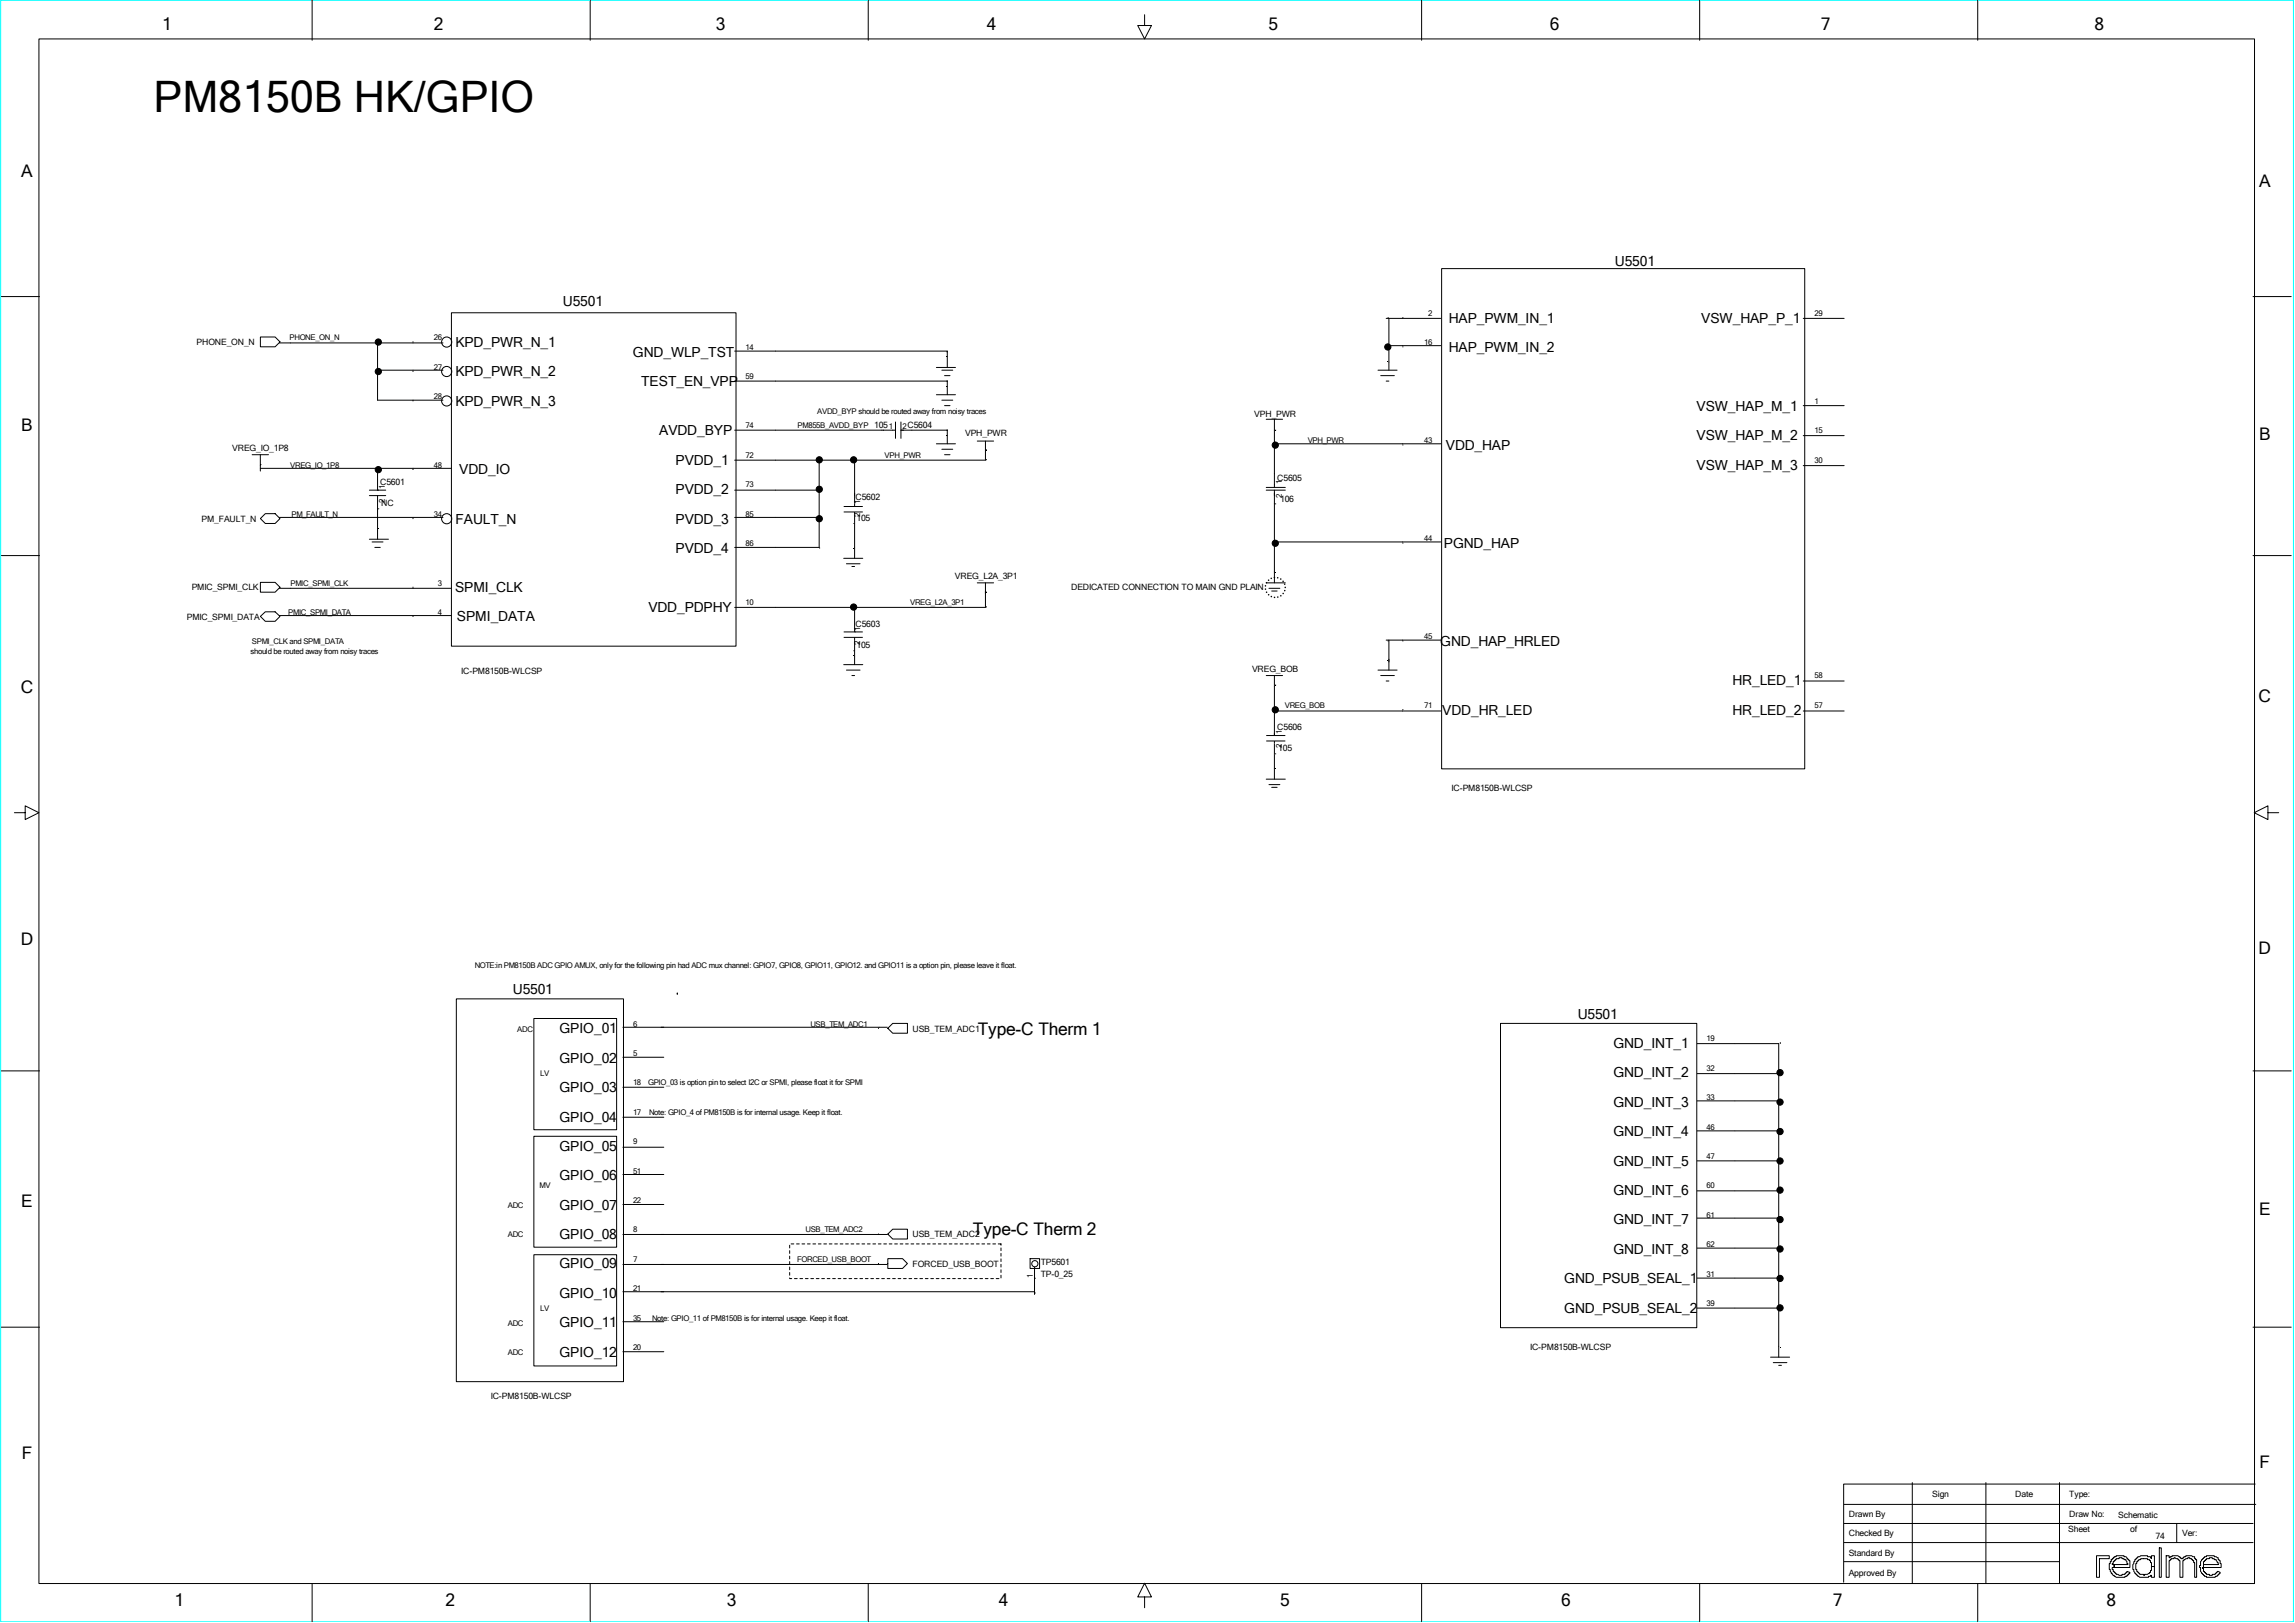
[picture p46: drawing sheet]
<svg xmlns="http://www.w3.org/2000/svg" width="297mm" height="210mm" viewBox="0 0 297 210" stroke-linecap="round" stroke-linejoin="round" font-family="sans-serif">
<defs><g id="words">
<text font-size="5.6" x="19.9" y="14.5">PM8150B HK/GPIO</text>
<g font-size="2.2">
<text x="21" y="3.8">1</text>
<text x="56.1" y="3.8">2</text>
<text x="92.6" y="3.8">3</text>
<text x="127.7" y="3.8">4</text>
<text x="164.2" y="3.8">5</text>
<text x="200.6" y="3.8">6</text>
<text x="235.7" y="3.8">7</text>
<text x="271" y="3.8">8</text>
<text x="2.8" y="23">A</text>
<text x="292.4" y="24.1">A</text>
<text x="2.8" y="55.8">B</text>
<text x="292.4" y="56.9">B</text>
<text x="2.7" y="89.7">C</text>
<text x="292.3" y="90.8">C</text>
<text x="2.7" y="122.3">D</text>
<text x="292.3" y="123.4">D</text>
<text x="126.5" y="133.9">Type-C Therm 1</text>
<text x="2.8" y="156.1">E</text>
<text x="125.9" y="159.9">Type-C Therm 2</text>
<text x="292.4" y="157.3">E</text>
<text x="2.8" y="188.8">F</text>
<text x="292.4" y="189.9">F</text>
<text x="22.6" y="207.8">1</text>
<text x="57.7" y="207.8">2</text>
<text x="94.1" y="207.8">3</text>
<text x="129.3" y="207.8">4</text>
<text x="165.7" y="207.8">5</text>
<text x="202" y="207.8">6</text>
<text x="237.2" y="207.8">7</text>
<text x="272.6" y="207.8">8</text>
</g>
<g font-size="1.8">
<text x="209" y="34.4">U5501</text>
<text x="72.9" y="39.6">U5501</text>
<text x="187.5" y="41.7">HAP_PWM_IN_1</text>
<text x="220.2" y="41.7">VSW_HAP_P_1</text>
<text x="58.9" y="44.9">KPD_PWR_N_1</text>
<text x="81.9" y="46.1">GND_WLP_TST</text>
<text x="187.5" y="45.5">HAP_PWM_IN_2</text>
<text x="58.9" y="48.7">KPD_PWR_N_2</text>
<text x="58.9" y="52.5">KPD_PWR_N_3</text>
<text x="83" y="50">TEST_EN_VPP</text>
<text x="219.5" y="53.1">VSW_HAP_M_1</text>
<text x="85.3" y="56.3">AVDD_BYP</text>
<text x="187.1" y="58.2">VDD_HAP</text>
<text x="219.5" y="56.9">VSW_HAP_M_2</text>
<text x="59.4" y="61.4">VDD_IO</text>
<text x="87.4" y="60.1">PVDD_1</text>
<text x="87.4" y="63.9">PVDD_2</text>
<text x="219.5" y="60.8">VSW_HAP_M_3</text>
<text x="58.9" y="67.7">FAULT_N</text>
<text x="87.4" y="67.7">PVDD_3</text>
<text x="87.4" y="71.5">PVDD_4</text>
<text x="186.9" y="70.9">PGND_HAP</text>
<text x="58.9" y="76.6">SPMI_CLK</text>
<text x="59.1" y="80.4">SPMI_DATA</text>
<text x="83.9" y="79.2">VDD_PDPHY</text>
<text x="186.4" y="83.6">GND_HAP_HRLED</text>
<text x="224.2" y="88.6">HR_LED_1</text>
<text x="186.6" y="92.5">VDD_HR_LED</text>
<text x="224.2" y="92.5">HR_LED_2</text>
<text x="66.4" y="128.6">U5501</text>
<text x="204.2" y="131.9">U5501</text>
<text x="72.4" y="133.7">GPIO_01</text>
<text x="72.4" y="137.5">GPIO_02</text>
<text x="208.8" y="135.6">GND_INT_1</text>
<text x="72.4" y="141.3">GPIO_03</text>
<text x="208.8" y="139.4">GND_INT_2</text>
<text x="208.8" y="143.2">GND_INT_3</text>
<text x="72.4" y="145.1">GPIO_04</text>
<text x="72.4" y="148.9">GPIO_05</text>
<text x="208.8" y="147">GND_INT_4</text>
<text x="72.4" y="152.7">GPIO_06</text>
<text x="208.8" y="150.8">GND_INT_5</text>
<text x="208.8" y="154.6">GND_INT_6</text>
<text x="72.4" y="156.5">GPIO_07</text>
<text x="72.4" y="160.3">GPIO_08</text>
<text x="208.8" y="158.4">GND_INT_7</text>
<text x="72.4" y="164.1">GPIO_09</text>
<text x="72.4" y="167.9">GPIO_10</text>
<text x="202.4" y="166">GND_PSUB_SEAL_1</text>
<text x="208.8" y="162.2">GND_INT_8</text>
<text x="72.4" y="171.7">GPIO_11</text>
<text x="202.4" y="169.8">GND_PSUB_SEAL_2</text>
<text x="72.4" y="175.6">GPIO_12</text>
</g>
<g font-size="1.1">
<text x="25.4" y="44.6">PHONE_ON_N</text>
<text x="162.3" y="53.9">VPH_PWR</text>
<text x="30.1" y="58.4">VREG_IO_1P8</text>
<text x="124.9" y="56.5">VPH_PWR</text>
<text x="49.2" y="62.8">C5601</text>
<text x="49.3" y="65.5">NC</text>
<text x="110.7" y="64.7">C5602</text>
<text x="165.3" y="62.2">C5605</text>
<text x="165.7" y="65">106</text>
<text x="26.1" y="67.5">PM_FAULT_N</text>
<text x="110.8" y="67.4">105</text>
<text x="24.8" y="76.4">PMIC_SPMI_CLK</text>
<text x="123.6" y="74.9">VREG_L2A_3P1</text>
<text x="138.6" y="76.4">DEDICATED CONNECTION TO MAIN GND PLAIN</text>
<text x="24.2" y="80.2">PMIC_SPMI_DATA</text>
<text x="110.7" y="81.2">C5603</text>
<text x="110.8" y="83.8">105</text>
<text x="59.7" y="87.2">IC-PM8150B-WLCSP</text>
<text x="162" y="86.9">VREG_BOB</text>
<text x="165.3" y="94.5">C5606</text>
<text x="165.4" y="97.2">105</text>
<text x="187.9" y="102.4">IC-PM8150B-WLCSP</text>
<text x="118.1" y="133.5">USB_TEM_ADC1</text>
<text x="118.1" y="160.1">USB_TEM_ADC2</text>
<text x="118.1" y="163.9">FORCED_USB_BOOT</text>
<text x="134.7" y="163.7">TP5601</text>
<text x="134.7" y="165.2">TP-0_25</text>
<text x="198" y="174.7">IC-PM8150B-WLCSP</text>
<text x="63.5" y="181.1">IC-PM8150B-WLCSP</text>
<text x="239.3" y="196.3">Drawn By</text>
<text x="250" y="193.7">Sign</text>
<text x="260.8" y="193.7">Date</text>
<text x="267.8" y="193.7">Type:</text>
<text x="267.8" y="196.3">Draw No:</text>
<text x="274.1" y="196.4">Schematic</text>
<text x="239.3" y="198.8">Checked By</text>
<text x="239.3" y="201.3">Standard By</text>
<text x="239.3" y="203.9">Approved By</text>
<text x="267.7" y="198.3">Sheet</text>
<text x="275.7" y="198.3">of</text>
<text x="279" y="199.2">74</text>
<text x="282.4" y="198.8">Ver:</text>
</g>
<g font-size="1">
<text x="184.8" y="40.9">2</text>
<text x="234.8" y="40.9">29</text>
<text x="37.5" y="44">PHONE_ON_N</text>
<text x="56.1" y="47.8">27</text>
<text x="56.1" y="44">26</text>
<text x="96.5" y="45.3">14</text>
<text x="184.3" y="44.6">16</text>
<text x="56.1" y="51.6">28</text>
<text x="96.5" y="49.1">59</text>
<text x="105.8" y="53.5">AVDD_BYP should be routed away from noisy traces</text>
<text x="234.8" y="52.3">1</text>
<text x="96.5" y="59.2">72</text>
<text x="96.5" y="55.4">74</text>
<text x="103.2" y="55.4">PM855B_AVDD_BYP 1051</text>
<text x="114.5" y="59.2">VPH_PWR</text>
<text x="116.8" y="55.6">2C5604</text>
<text x="169.2" y="57.3">VPH_PWR</text>
<text x="184.3" y="57.3">43</text>
<text x="234.8" y="59.9">30</text>
<text x="234.8" y="56.1">15</text>
<text x="37.6" y="60.5">VREG_IO_1P8</text>
<text x="49.8" y="65" transform="rotate(-90 49.8 65)">2</text>
<text x="49.8" y="63.3" transform="rotate(-90 49.8 63.3)">1</text>
<text x="56.1" y="60.5">48</text>
<text x="96.5" y="63.1">73</text>
<text x="111.3" y="65.2" transform="rotate(-90 111.3 65.2)">1</text>
<text x="165.9" y="64.4" transform="rotate(-90 165.9 64.4)">2</text>
<text x="165.9" y="62.7" transform="rotate(-90 165.9 62.7)">1</text>
<text x="37.7" y="66.9">PM_FAULT_N</text>
<text x="56.1" y="66.9">34</text>
<text x="96.5" y="70.7">86</text>
<text x="96.5" y="66.9">85</text>
<text x="111.3" y="67" transform="rotate(-90 111.3 67)">2</text>
<text x="184.3" y="70">44</text>
<text x="37.6" y="75.8">PMIC_SPMI_CLK</text>
<text x="56.7" y="75.8">3</text>
<text x="32.6" y="83.3">SPMI_CLK and SPMI_DATA</text>
<text x="37.3" y="79.5">PMIC_SPMI_DATA</text>
<text x="56.7" y="79.5">4</text>
<text x="96.5" y="78.3">10</text>
<text x="111.3" y="83.4" transform="rotate(-90 111.3 83.4)">2</text>
<text x="111.3" y="81.7" transform="rotate(-90 111.3 81.7)">1</text>
<text x="117.8" y="78.3">VREG_L2A_3P1</text>
<text x="184.3" y="82.7">45</text>
<text x="32.4" y="84.6">should be routed away from noisy traces</text>
<text x="234.8" y="87.8">58</text>
<text x="165.9" y="95" transform="rotate(-90 165.9 95)">1</text>
<text x="166.3" y="91.6">VREG_BOB</text>
<text x="184.3" y="91.6">71</text>
<text x="234.8" y="91.6">57</text>
<text x="165.9" y="96.8" transform="rotate(-90 165.9 96.8)">2</text>
<text x="61.4" y="125.2">NOTE:in PM8150B ADC GPIO AMUX, only for the following pin had ADC mux channel: GPIO7, GPIO8, GPIO11, GPIO12. and GPIO11 is a option pin, please leave it float.</text>
<text x="66.9" y="133.5">ADC</text>
<text x="81.9" y="136.6">5</text>
<text x="81.9" y="132.8">6</text>
<text x="104.9" y="132.8">USB_TEM_ADC1</text>
<text x="220.8" y="134.7">19</text>
<text x="69.9" y="139.2">LV</text>
<text x="81.9" y="140.5">18</text>
<text x="83.9" y="140.5">GPIO_03 is option pin to select I2C or SPMI, please float it for SPMI</text>
<text x="220.8" y="142.4">33</text>
<text x="220.8" y="138.5">32</text>
<text x="81.9" y="148.1">9</text>
<text x="81.9" y="144.3">17</text>
<text x="84" y="144.3">Note: GPIO_4 of PM8150B is for internal usage. Keep it float.</text>
<text x="220.8" y="150">47</text>
<text x="220.8" y="146.2">46</text>
<text x="69.8" y="153.7">MV</text>
<text x="81.9" y="155.7">22</text>
<text x="81.9" y="151.9">51</text>
<text x="220.8" y="153.7">60</text>
<text x="65.7" y="156.3">ADC</text>
<text x="65.7" y="160.1">ADC</text>
<text x="81.9" y="159.5">8</text>
<text x="104.2" y="159.5">USB_TEM_ADC2</text>
<text x="220.8" y="161.4">62</text>
<text x="220.8" y="157.6">61</text>
<text x="81.9" y="167.1">21</text>
<text x="81.9" y="163.3">7</text>
<text x="103.2" y="163.3">FORCED_USB_BOOT</text>
<text x="133.7" y="165.4" transform="rotate(-90 133.7 165.4)">1</text>
<text x="220.8" y="165.2">31</text>
<text x="65.7" y="171.5">ADC</text>
<text x="69.9" y="169.6">LV</text>
<text x="81.9" y="170.9">35</text>
<text x="84.4" y="170.9">Note: GPIO_11 of PM8150B is for internal usage. Keep it float.</text>
<text x="220.8" y="169">39</text>
<text x="65.7" y="175.3">ADC</text>
<text x="81.9" y="174.7">20</text>
</g>
</g></defs>
<path d="M.1 0h296.7v209.8h-296.7z" fill="none" stroke="#0ff" stroke-width=".13"/>
<g fill="none" stroke="#000" stroke-width=".13">
<path d="M40.4 0v5.2M76.4 0v5.2M112.4 0v5.2M184 0v5.2M220 0v5.2M255.9 0v5.2M5 5h286.8v199.9h-286.8zM148.1 1.9v1.4h.9l-.9 1.7-.9-1.7h.9M.2 38.4h4.9M186.6 34.8h47v64.7h-47zM291.6 38.4h4.9M32.6 58.8h2.1"/>
<path d="M33.7 58.8v2.2M33.7 43.6h1.9l.6 .6-.6 .7h-1.9zM36.2 44.4h21.1M48.9 47.9h8.4M48.9 44.4v7.4h8.4M58.4 40.5h36.8v43.1h-36.8zM95.1 45.4h27.5v2.1M95.1 49.3h27.5v1.8M95.1 55.7h20.8M106 59.5v11.3h-10.9M110.6 59.5v6M115.9 54.6v2.1"/>
<path d="M116.6 55.7h6v1.7M116.6 54.6v2.1M121.2 57.4h2.4M121.2 47.5h2.4M121.2 51.1h2.4M121.9 47.9h1.4M121.9 51.8h1.4M121.9 58.1h1.4M122.2 52.5h.7M122.2 48.6h.7M122.2 58.8h.7M126.5 57.1h2.1"/>
<path d="M127.5 57.1v2.4h-32.4M163.9 54.2h2.1M164.9 54.2v8.9M164.9 57.4h21.5M178.3 47.9h2.5M178.7 48.6h1.7M179.4 49.3h.3M179.4 41.2h7M179.4 44.7h7M179.7 41.2v6.7M233.4 41.2h5.3M233.4 52.5h5.3"/>
<path d="M233.4 56.4h5.3M.2 71.9h4.9M33.7 60.6h24.7M33.7 75.4h1.9l.6 .6-.6 .6h-1.9zM33.7 79.8l.6-.6h1.3l.6 .6-.6 .6h-1.3zM34.3 66.5h1.3l.6 .6-.6 .6h-1.3l-.6-.6zM36.2 66.9h21.1M36.2 76.1h22.2M36.2 79.6h22.2M47.8 63.4h2.1M47.8 64.1h2.1M47.8 69.8h2.5"/>
<path d="M48.2 70.1h1.4M48.5 70.8h.7M48.9 63.4h.1M48.9 60.6v2.8M48.9 64.1v5.7M95.1 66.9h10.9M95.1 63.4h10.9M109.2 66.2h2.5M109.2 65.5h2.5M109.2 72.2h2.5M109.5 72.9h1.8M110.2 73.3h.4"/>
<path d="M110.6 66.2v6M110.6 78.6v3.2M126.5 75.4h2.1M127.5 75.4v3.2h-32.4M163.9 63.4h2.4M163.9 75.4h2.4M163.9 63.1h2.4M164.2 76.1h1.4M164.6 76.5h.7M164.9 63.4v12M164.9 70.1h21.5M233.4 60.2h5.3"/>
<path d="M291.6 71.9h4.9M109.2 82.5h2.5M109.2 81.8h2.5M109.2 86h2.5M109.5 86.7h1.8M110.2 87.4h.4M110.6 81.8h.1M110.6 82.5v3.5M163.9 95.9h2.4M163.9 95.2h2.4M163.9 87.4h2.1M164.9 87.4v7.8"/>
<path d="M164.9 95.9v4.9M164.9 92h21.5M178.3 86.7h2.5M178.7 87.4h1.7M179.4 82.8h7M179.4 88.1h.3M179.7 82.8v3.9M233.4 92h5.3M233.4 88.1h5.3M1.9 105.2h1.4v-.9l1.7 .9-1.7 .8v-.8M163.9 100.8h2.4M164.2 101.5h1.4"/>
<path d="M164.6 101.9h.7M293.5 105.2v-.9l-1.8 .9 1.8 .8v-.8h1.4M.2 138.6h4.9M59.1 129.2h21.6v49.6h-21.6zM69.1 131.8h10.7v14.4h-10.7zM80.6 132.9h34.2M80.6 136.8h5.3M87.6 128.5l.1 .2zM114.9 133.1l.6-.7h1.9v1.3h-1.9zM194.2 132.4h25.4v39.4h-25.4zM219.6 135h10.6v40.6M219.6 138.9h10.6"/>
<path d="M291.6 138.6h4.9M69.1 147h10.7v14.4h-10.7zM80.6 140.7h5.3M80.6 144.6h5.3M80.6 148.4h5.3M80.6 152h5.3M80.6 155.8h5.3M80.6 159.7h34.2M114.9 159.7l.6-.7h1.9v1.3h-1.9zM219.6 142.4h10.6M219.6 146.3h10.6M219.6 150.2h10.6"/>
<path d="M219.6 154.1h10.6M219.6 157.6h10.6M.2 171.7h4.9M69.1 162.3h10.7v14.4h-10.7zM80.6 163.6h34.2M80.6 167.1h53.3M80.6 171h5.3M80.6 174.9h5.3M114.9 162.9h1.9l.6 .6-.6 .6h-1.9zM133.3 162.9h1.2v1.2h-1.2zM133.9 164v3.5M219.6 161.5h10.6"/>
<path d="M219.6 165.4h10.6M219.6 169.3h10.6M229.1 175.6h2.5M229.5 176.3h1.7M230.2 176.7h.3M291.6 171.7h4.9M238.7 194.7h53.2M238.7 199.6h52.9M238.7 197.1h52.9M247.5 191.8v13.1M257 191.8v13.1M266.5 191.8v13.1"/>
<path d="M281.7 197.1v2.5M291.8 192h-53.2v12.7M40.4 204.9v4.9M76.4 204.9v4.9M112.4 204.9v4.9M148.1 206.6h.9l-.9-1.7-.9 1.7h.9v1.4M184 204.9v4.9M220 204.9v4.9M238.7 202.1h27.8M255.9 204.9v4.9M271.3 201.3h1.7v.4h-1.3v2.4h-.4zM273.2 201.8h.1v-.1l.3-.2v-.1h.3v-.1h1v.1h.2l.2 .3h.1v.1l.2 .1v.9h-2v-.4h1.8v-.1h-.1l-.2-.5h-.2v-.1h-.3v-.2h-.4v.2h-.3v.1h-.2v.1l-.2 .2v.2h-.2v.1h.3v.4h-.3v.3h.2v.2l.2 .2v.1h.2v.1h.2l.1 .1 .8-.1 .1-.2h.2v-.2l.3 .2v.1l-.2 .1-.1 .3h-.3v.1h-1.1l-.3-.1v-.2h-.1l-.2-.2h-.1l-.1-.5h-.1v-.8h.1z"/>
<path d="M276.4 201.7h.1l.1-.3h.3l.1-.1h.9v.1h.4l.1 .3v-.4h.4v1.4h-.4v-.5h-.1v-.3h-.1v-.1h-.3v-.1h-.9v.1h-.2v.1l-.3 .2v.2h-.1v.8h.1v.2h.1v.2h.2l.1 .2h.5v.1h.1v-.1h.4l.3-.1v-.1h.1v-.3h.1v-.5h.4v1.4h-.4v-.3h-.1v.2h-.3v.1h-1.1l-.3-.1-.1-.3h-.1v-.1h-.1l-.2-.3v-.2h-.1v-.7zM279.4 200.3h.3v3.8h-.3zM280.3 201.3h.4v.2h.1v-.1h.3v-.1h.8l.2 .1 .1 .3h.3l.1-.3h.3v-.1h.7l.2 .1h.2v.3l.3 .1v2.3h-.3v-1.9h-.1v-.3h-.1l-.2-.2h-.2v-.2h-.3v.2h-.2l-.3 .1v.1h-.1v2.2h-.4v-2.2h-.1l-.1-.2h-.3l-.1-.2h-.2v.2h-.3l-.2 .2h-.1v2.2h-.4zM284.9 201.8h.1v-.1l.3-.2v-.1h.2v-.1h1.1v.1l.5 .1v.3l.2 .1v.4h.1v.5h-2.2v-.4h1.9v-.2h-.2l-.1-.4-.5-.1v-.2h-.4v.2h-.4v.1h-.1v.1l-.2 .2v.7h-.2v.1h.2v.4l.2 .2v.1h.1v.1h.4v.1l.8-.1 .1-.2h.1v-.2l.4 .2v.1l-.2 .1-.2 .3h-.2v.1h-1.2v-.1h-.2v-.2h-.1l-.2-.2h-.1l-.1-.3v-.5h-.2z"/>
<circle cx="49" cy="48.1" r=".4"/>
<circle cx="49" cy="44.3" r=".4"/>
<circle cx="57.8" cy="51.9" r=".66"/>
<circle cx="57.8" cy="44.3" r=".66"/>
<circle cx="57.8" cy="48.1" r=".66"/>
<circle cx="106" cy="59.5" r=".4"/>
<circle cx="110.5" cy="59.5" r=".4"/>
<circle cx="165" cy="57.6" r=".4"/>
<circle cx="179.6" cy="44.9" r=".4"/>
<circle cx="49" cy="60.8" r=".4"/>
<circle cx="57.8" cy="67.1" r=".66"/>
<circle cx="106" cy="63.3" r=".4"/>
<circle cx="106" cy="67.1" r=".4"/>
<circle cx="110.5" cy="78.5" r=".4"/>
<circle cx="165" cy="70.3" r=".4"/>
<circle cx="165" cy="91.8" r=".4"/>
<circle cx="230.4" cy="138.8" r=".4"/>
<circle cx="230.4" cy="157.8" r=".4"/>
<circle cx="230.4" cy="146.4" r=".4"/>
<circle cx="230.4" cy="142.6" r=".4"/>
<circle cx="230.4" cy="154" r=".4"/>
<circle cx="230.4" cy="150.2" r=".4"/>
<circle cx="133.9" cy="163.5" r=".4"/>
<circle cx="230.4" cy="161.6" r=".4"/>
<circle cx="230.4" cy="165.4" r=".4"/>
<circle cx="230.4" cy="169.2" r=".4"/>
</g>
<g fill="#000">
<circle cx="49" cy="48.1" r=".41"/>
<circle cx="49" cy="44.3" r=".41"/>
<circle cx="106" cy="59.5" r=".41"/>
<circle cx="110.5" cy="59.5" r=".41"/>
<circle cx="165" cy="57.6" r=".41"/>
<circle cx="179.6" cy="44.9" r=".41"/>
<circle cx="49" cy="60.8" r=".41"/>
<circle cx="106" cy="63.3" r=".41"/>
<circle cx="106" cy="67.1" r=".41"/>
<circle cx="110.5" cy="78.5" r=".41"/>
<circle cx="165" cy="70.3" r=".41"/>
<circle cx="165" cy="91.8" r=".41"/>
<circle cx="230.4" cy="138.8" r=".41"/>
<circle cx="230.4" cy="150.2" r=".41"/>
<circle cx="230.4" cy="146.4" r=".41"/>
<circle cx="230.4" cy="157.8" r=".41"/>
<circle cx="230.4" cy="142.6" r=".41"/>
<circle cx="230.4" cy="154" r=".41"/>
<circle cx="230.4" cy="169.2" r=".41"/>
<circle cx="230.4" cy="165.4" r=".41"/>
<circle cx="230.4" cy="161.6" r=".41"/>
</g>
<circle cx="165" cy="76" r="1.29" fill="none" stroke="#000" stroke-width=".21" stroke-dasharray="0 .4"/>
<path d="M102.2 161h27.3v4.4h-27.3z" fill="none" stroke="#000" stroke-width=".13" stroke-dasharray=".4 .4 .4 .4 .4 .4 .4 .4"/>
<use href="#words"/>
</svg>
